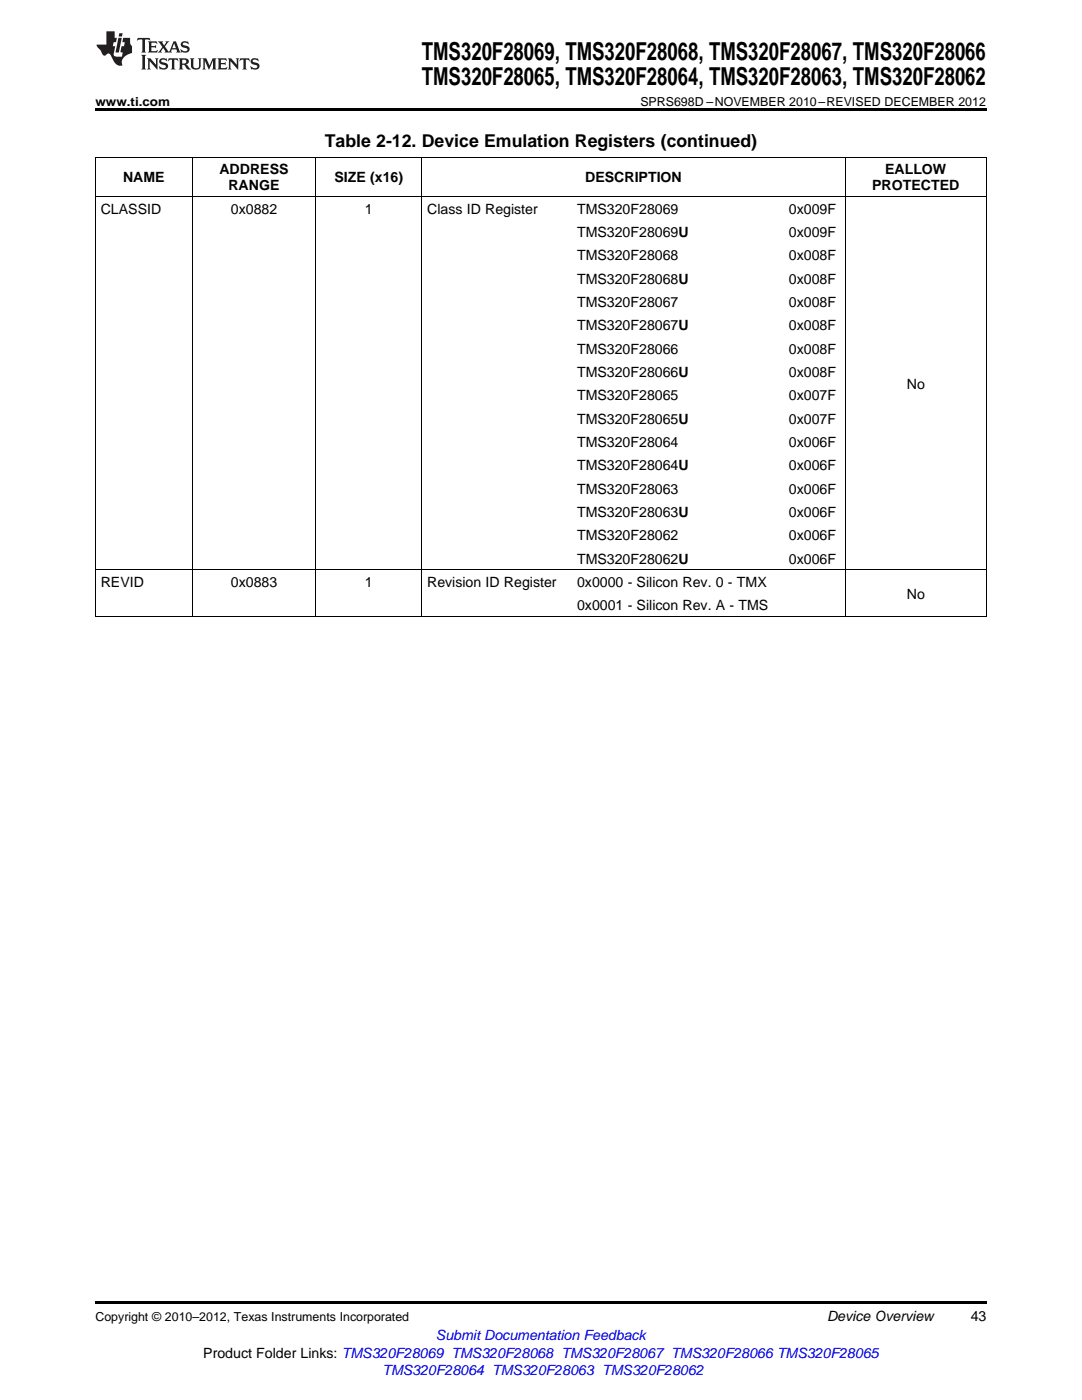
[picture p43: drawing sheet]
<svg xmlns="http://www.w3.org/2000/svg" width="216mm" height="279mm" viewBox="0 0 216 279" stroke-linecap="round" stroke-linejoin="round" font-family="sans-serif">
<defs><g id="words">
<g font-size="4.9">
<text x="84.2" y="12">TMS320F28069, TMS320F28068, TMS320F28067, TMS320F28066</text>
<text x="84.2" y="16.9">TMS320F28065, TMS320F28064, TMS320F28063, TMS320F28062</text>
</g>
<text font-size="3.5" x="64.8" y="29.3">Table 2-12. Device Emulation Registers (continued)</text>
<g font-size="2.8">
<text x="43.8" y="34.8">ADDRESS</text>
<text x="176.6" y="34.8">EALLOW</text>
<text x="24.6" y="36.4">NAME</text>
<text x="45.6" y="38">RANGE</text>
<text x="66.7" y="36.4">SIZE (x16)</text>
<text x="116.8" y="36.4">DESCRIPTION</text>
<text x="174" y="38">PROTECTED</text>
<text x="20.1" y="42.6">CLASSID</text>
<text x="46.1" y="42.6">0x0882</text>
<text x="72.8" y="42.6">1</text>
<text x="85.2" y="42.6">Class ID Register</text>
<text x="115.1" y="42.6">TMS320F28069</text>
<text x="115.1" y="47.3">TMS320F28069U</text>
<text x="157.4" y="42.6">0x009F</text>
<text x="157.4" y="47.3">0x009F</text>
<text x="115.1" y="51.9">TMS320F28068</text>
<text x="157.4" y="51.9">0x008F</text>
<text x="115.1" y="56.6">TMS320F28068U</text>
<text x="157.4" y="56.6">0x008F</text>
<text x="115.1" y="61.2">TMS320F28067</text>
<text x="115.1" y="65.9">TMS320F28067U</text>
<text x="157.4" y="61.2">0x008F</text>
<text x="157.4" y="65.9">0x008F</text>
<text x="115.1" y="70.6">TMS320F28066</text>
<text x="157.4" y="70.6">0x008F</text>
<text x="115.1" y="75.2">TMS320F28066U</text>
<text x="157.4" y="75.2">0x008F</text>
<text x="180.9" y="77.5">No</text>
<text x="115.1" y="79.9">TMS320F28065</text>
<text x="157.4" y="79.9">0x007F</text>
<text x="115.1" y="84.5">TMS320F28065U</text>
<text x="115.1" y="89.2">TMS320F28064</text>
<text x="157.4" y="84.5">0x007F</text>
<text x="157.4" y="89.2">0x006F</text>
<text x="115.1" y="93.8">TMS320F28064U</text>
<text x="157.4" y="93.8">0x006F</text>
<text x="115.1" y="98.5">TMS320F28063</text>
<text x="157.4" y="98.5">0x006F</text>
<text x="115.1" y="103.2">TMS320F28063U</text>
<text x="115.1" y="107.8">TMS320F28062</text>
<text x="157.4" y="103.2">0x006F</text>
<text x="157.4" y="107.8">0x006F</text>
<text x="115.1" y="112.5">TMS320F28062U</text>
<text x="157.4" y="112.5">0x006F</text>
<text x="20.1" y="117.1">REVID</text>
<text x="46.1" y="117.1">0x0883</text>
<text x="72.8" y="117.1">1</text>
<text x="85.2" y="117.1">Revision ID Register</text>
<text x="115.1" y="117.1">0x0000 - Silicon Rev. 0 - TMX</text>
<text x="180.9" y="119.5">No</text>
<text x="115.1" y="121.8">0x0001 - Silicon Rev. A - TMS</text>
<text x="165" y="263.6">Device Overview</text>
<text x="193.7" y="263.6">43</text>
<text x="40.6" y="270.9">Product Folder Links: TMS320F28069 TMS320F28068 TMS320F28067 TMS320F28066 TMS320F28065</text>
</g>
<g font-size="2.8" fill="#00f">
<text x="87" y="267.4">Submit Documentation Feedback</text>
<text x="76.3" y="274.5">TMS320F28064 TMS320F28063 TMS320F28062</text>
</g>
<g font-size="2.5">
<text x="19" y="21.1">www.ti.com</text>
<text x="127.8" y="21.1">SPRS698D –NOVEMBER 2010–REVISED DECEMBER 2012</text>
<text x="19" y="263.6">Copyright © 2010–2012, Texas Instruments Incorporated</text>
</g>
</g></defs>
<path d="M19 21.6h177.8v.6h-177.8zM19 259.7h177.8v.5h-177.8z" fill="#000"/>
<path d="M19 39.2h177.8M19 31.3h177.8M19.1 31.4v91.6M38.3 31.4v91.6M63 31.4v91.6M84.1 31.4v91.6M168.6 31.4v91.6M196.8 31.4v91.6M19 113.7h177.8M19 123h177.8" fill="none" stroke="#000" stroke-width=".2"/>
<g fill="#231f20">
<path d="M27.5 7.6l-.1 .5 .4-.2h.6v.1v2.1l-.2 .4h1l-.3-.4v-2.1l.1-.1h.5l.5 .2-.2-.5zM29.5 8.3l.2 .3v1.5l-.2 .4h1.8l.2-.6a1.04 1.04 0 0 1-1.3 .2v-.7h.6l.3 .2v-.6l-.3 .2h-.6v-.6l.8-.1 .4 .3-.2-.5zM31.5 8.3l.9 1.1-.9 1.1h.8l-.2-.2 .5-.7 .4 .7-.2 .2h1.5l-.1-.2 .1-.4h.9l.1 .4-.2 .2h1l-.3-.3-.7-1.9h-.5l-.9 2-.8-1 .9-1h-.8l.1 .3-.3 .5-.4-.6 .2-.2zM34.7 8.6l.4 1h-.7zM36.3 8.4a.63 .63 0 0 0-.2 .7 .63 .63 0 0 0 .6 .4l.6 .2 .1 .2a.75 .75 0 0 1-.7 .4 .75 .75 0 0 1-.6-.5l.1 .7 .1-.1a1.11 1.11 0 0 0 1.5-.6 1.13 1.13 0 0 0-1.2-.8l-.1-.4a1.04 1.04 0 0 1 1.2 .2l-.2-.5-.1 .1-.5-.2zM28.2 10.9l.2 .4v2.2l-.2 .4h1l-.3-.4v-2.2l.3-.4zM29.3 11.6l.3 .4v1.5l-.3 .4h.8l-.2-.4v-1.3l1.5 1.7v-1.9l.2-.4h-.7l.2 .4v.9l-1.1-1.3zM32 11.8a.62 .62 0 0 0-.2 .7 .62 .62 0 0 0 .6 .4l.6 .1 .1 .3a.76 .76 0 0 1-.7 .3 .76 .76 0 0 1-.6-.4l.1 .7 .1-.1a1.11 1.11 0 0 0 1.5-.6 1.13 1.13 0 0 0-1.2-.8l-.1-.4a1.04 1.04 0 0 1 1.2 .2l-.2-.6-.1 .1-.5-.1zM33.7 11.6l-.2 .6a.61 .61 0 0 1 .8-.3v1.6l-.2 .4h.9l-.2-.4v-1.6a.63 .63 0 0 1 .8 .3l-.2-.6zM35.6 11.6l.3 .4v1.5l-.3 .4h1l-.2-.2v-.8l.5 .2a.76 .76 0 0 0 1.2 .7l-1-1a.58 .58 0 0 0 .6-.5 .58 .58 0 0 0-.5-.6zM36.4 11.9h.1a.45 .45 0 0 1 .5 .1 .45 .45 0 0 1 .1 .5l-.7 .2zM37.9 11.6l.2 .2a2.17 2.17 0 0 0 .3 1.9 .99 .99 0 0 0 1.6-.6v-1.1l.2-.4h-.7l.2 .2a1.92 1.92 0 0 1-.2 1.8 .6 .6 0 0 1-.9-.5v-1.1l.2-.4zM40.4 11.6l.2 .4v1.5l-.2 .4h.7l-.2-.4v-1.4l.8 1.8 .8-1.8v1.4l-.2 .4h.9l-.2-.4v-1.5l.2-.4h-.8l-.6 1.5-.6-1.5zM43.4 11.6l.2 .4v1.5l-.2 .4h1.8l.2-.6a1.04 1.04 0 0 1-1.3 .1v-.6h.5l.4 .2v-.6l-.4 .2h-.5v-.7h.8l.3 .3-.1-.6zM45.5 11.6l.2 .4v1.5l-.2 .4h.7l-.2-.4v-1.3l1.5 1.7v-1.9l.2-.4h-.7l.2 .4v.9l-1.1-1.3zM47.9 11.6l-.1 .6a.61 .61 0 0 1 .8-.3v1.6l-.3 .4h1l-.3-.4 .1-1.6a.63 .63 0 0 1 .7 .3l-.1-.6zM50.2 11.8a.62 .62 0 0 0-.2 .7 .62 .62 0 0 0 .6 .4l.6 .1 .2 .3a.76 .76 0 0 1-.8 .3 .76 .76 0 0 1-.6-.4l.1 .7 .2-.1a1.11 1.11 0 0 0 1.5-.6 1.13 1.13 0 0 0-1.3-.8l-.1-.4a1.04 1.04 0 0 1 1.2 .2l-.1-.6-.2 .1-.5-.1z"/>
<path d="M21.2 6.3v2.6h-1.9l.1 .4 .7 .9a.91 .91 0 0 0 1 .8 .56 .56 0 0 1 .5-.3 .56 .56 0 0 1 .5 .3l.4 .8a1.53 1.53 0 0 0 1.9 1.2 1.54 1.54 0 0 1 1-2.1l.9-.3v-1.4a1.52 1.52 0 0 1-.3-1.6h-1.4l-.2 .8h.5l-.2 .8h-.4l-.2 1v.2l.4 .1-.2 .8a1.93 1.93 0 0 1-1.6-.3l.3-1.8h-.5l.2-.8h.4l.2-.8h-.4v-1.3zM23.6 7.6l-.6 2.9h.7l.6-2.9zM23.8 6.6l-.1 .7h.6l.2-.7z"/>
</g>
<use href="#words"/>
</svg>
